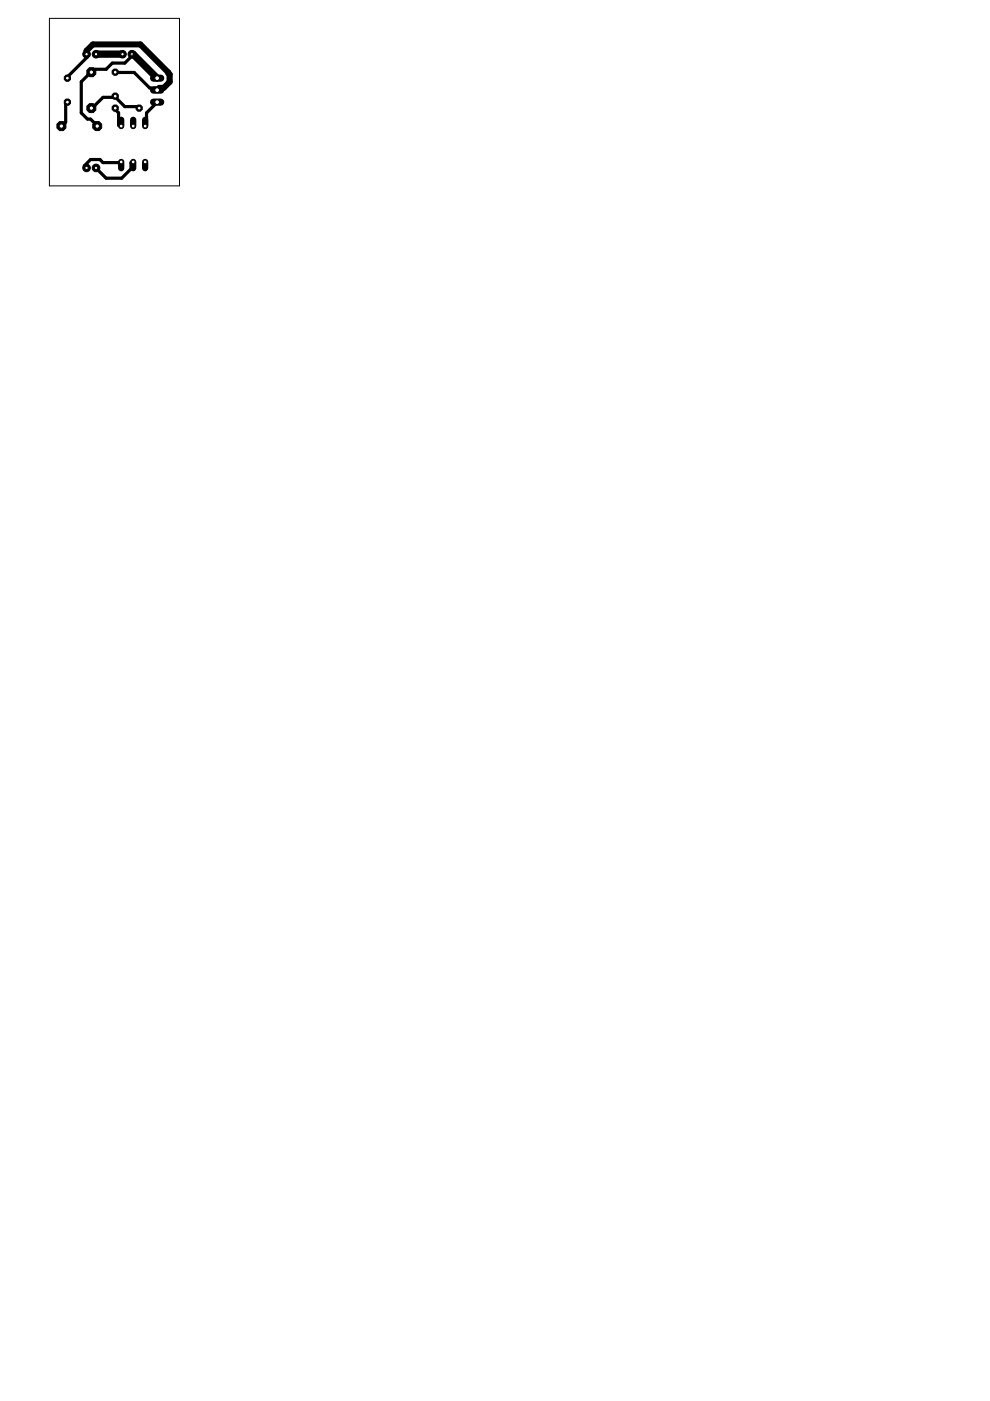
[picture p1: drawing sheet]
<svg xmlns="http://www.w3.org/2000/svg" width="210mm" height="297mm" viewBox="0 0 210 297" stroke-linecap="round" stroke-linejoin="round" font-family="sans-serif">
<path d="M18.4 11.5l.1 .6-3.9 3.9-.3 .6M24.4 15.3l4 .1 3.3 3.2h1.4l.2 .5M25.8 11.4l.2 .1M28 11.5l-.2 .6-1.3 1.3h-2.7l-1.3 1.3h-2.6l-2.7 2.6v6.6l1.3 1.4h.7l1.4 1.4M35.7 15.4v1.9l-.2 .2M14.3 21.7l-.4 .2v4l-.9 .8M19.4 22.9l2.4-2.3h2l.6-.2 .1 .2 2 2h2.6l.4 .3M24.4 22.9l.1 .4 .6 .6v2.7l.6 .1M25.7 34.3l-.6 .2h-3.3l-.6-.7h-2l-1.3 1.4 .5 .4M28.2 34.3l-.4 .2v1.3l-2 2h-3.3l-2.1-2.2M33.3 21.7l-2.2 2.2v2.7l-.3 .1" fill="none" stroke="#000" stroke-width=".68"/>
<path d="M20.6 11.5h5.4M28 11.5h.2l5.1 5.1" fill="none" stroke="#000" stroke-width="1.5"/>
<path d="M18.4 11.5v-.7l1.3-1.4h10.1l6.2 6.4v1.6l-1.3 1.2h-.9l-.5 .5M25.8 11.4l-5.4 .1" fill="none" stroke="#000" stroke-width="1.3"/>
<circle cx="19.4" cy="22.9" r="1.03" fill="#000" stroke="#000" stroke-width=".21"/>
<circle cx="19.4" cy="22.9" r=".47" fill="#fff" stroke="#000" stroke-width=".21"/>
<circle cx="19.4" cy="15.3" r="1.03" fill="#000" stroke="#000" stroke-width=".21"/>
<circle cx="19.4" cy="15.3" r=".47" fill="#fff" stroke="#000" stroke-width=".21"/>
<circle cx="13" cy="26.7" r="1.03" fill="#000" stroke="#000" stroke-width=".21"/>
<circle cx="13" cy="26.7" r=".47" fill="#fff" stroke="#000" stroke-width=".21"/>
<circle cx="20.6" cy="26.7" r="1.03" fill="#000" stroke="#000" stroke-width=".21"/>
<circle cx="20.6" cy="26.7" r=".47" fill="#fff" stroke="#000" stroke-width=".21"/>
<circle cx="18.4" cy="35.6" r=".8" fill="#000" stroke="#000" stroke-width=".21"/>
<circle cx="18.4" cy="35.6" r=".36" fill="#fff" stroke="#000" stroke-width=".21"/>
<circle cx="20.4" cy="35.6" r=".8" fill="#000" stroke="#000" stroke-width=".21"/>
<circle cx="20.4" cy="35.6" r=".36" fill="#fff" stroke="#000" stroke-width=".21"/>
<circle cx="18.4" cy="11.5" r=".8" fill="#000" stroke="#000" stroke-width=".21"/>
<circle cx="18.4" cy="11.5" r=".36" fill="#fff" stroke="#000" stroke-width=".21"/>
<circle cx="20.4" cy="11.5" r=".8" fill="#000" stroke="#000" stroke-width=".21"/>
<circle cx="20.4" cy="11.5" r=".36" fill="#fff" stroke="#000" stroke-width=".21"/>
<circle cx="26" cy="11.5" r=".8" fill="#000" stroke="#000" stroke-width=".21"/>
<circle cx="26" cy="11.5" r=".36" fill="#fff" stroke="#000" stroke-width=".21"/>
<circle cx="28" cy="11.5" r=".8" fill="#000" stroke="#000" stroke-width=".21"/>
<circle cx="28" cy="11.5" r=".36" fill="#fff" stroke="#000" stroke-width=".21"/>
<path d="M25.7 34.3v1.4" fill="none" stroke="#000" stroke-width="1.3"/>
<circle cx="25.7" cy="34.3" r=".4" fill="#fff" stroke="#000" stroke-width=".21"/>
<path d="M28.2 34.3v1.4" fill="none" stroke="#000" stroke-width="1.3"/>
<circle cx="28.2" cy="34.3" r=".4" fill="#fff" stroke="#000" stroke-width=".21"/>
<path d="M28.2 25.4v1.3" fill="none" stroke="#000" stroke-width="1.3"/>
<circle cx="28.2" cy="26.7" r=".4" fill="#fff" stroke="#000" stroke-width=".21"/>
<path d="M25.7 25.4v1.3" fill="none" stroke="#000" stroke-width="1.3"/>
<circle cx="25.7" cy="26.7" r=".4" fill="#fff" stroke="#000" stroke-width=".21"/>
<path d="M30.8 34.3v1.4" fill="none" stroke="#000" stroke-width="1.3"/>
<circle cx="30.8" cy="34.3" r=".4" fill="#fff" stroke="#000" stroke-width=".21"/>
<path d="M30.8 25.4v1.3" fill="none" stroke="#000" stroke-width="1.3"/>
<circle cx="30.8" cy="26.7" r=".4" fill="#fff" stroke="#000" stroke-width=".21"/>
<circle cx="24.4" cy="22.9" r=".71" fill="#000" stroke="#000" stroke-width=".21"/>
<circle cx="24.4" cy="22.9" r=".4" fill="#fff" stroke="#000" stroke-width=".21"/>
<circle cx="29.5" cy="22.9" r=".71" fill="#000" stroke="#000" stroke-width=".21"/>
<circle cx="29.5" cy="22.9" r=".4" fill="#fff" stroke="#000" stroke-width=".21"/>
<circle cx="24.4" cy="20.4" r=".71" fill="#000" stroke="#000" stroke-width=".21"/>
<circle cx="24.4" cy="20.4" r=".4" fill="#fff" stroke="#000" stroke-width=".21"/>
<circle cx="24.4" cy="15.3" r=".71" fill="#000" stroke="#000" stroke-width=".21"/>
<circle cx="24.4" cy="15.3" r=".4" fill="#fff" stroke="#000" stroke-width=".21"/>
<circle cx="14.3" cy="16.6" r=".71" fill="#000" stroke="#000" stroke-width=".21"/>
<circle cx="14.3" cy="16.6" r=".4" fill="#fff" stroke="#000" stroke-width=".21"/>
<circle cx="14.3" cy="21.7" r=".71" fill="#000" stroke="#000" stroke-width=".21"/>
<circle cx="14.3" cy="21.7" r=".4" fill="#fff" stroke="#000" stroke-width=".21"/>
<path d="M32.6 16.6h1.5" fill="none" stroke="#000" stroke-width="1.5"/>
<circle cx="33.3" cy="16.6" r=".51" fill="#fff" stroke="#000" stroke-width=".21"/>
<path d="M32.6 19.1h1.5" fill="none" stroke="#000" stroke-width="1.5"/>
<circle cx="33.3" cy="19.1" r=".51" fill="#fff" stroke="#000" stroke-width=".21"/>
<path d="M32.6 21.7h1.5" fill="none" stroke="#000" stroke-width="1.5"/>
<circle cx="33.3" cy="21.7" r=".51" fill="#fff" stroke="#000" stroke-width=".21"/>
<path d="M10.5 3.9h27.6v35.5h-27.6zM28 11.5h.1" fill="none" stroke="#000" stroke-width=".21"/>
</svg>
